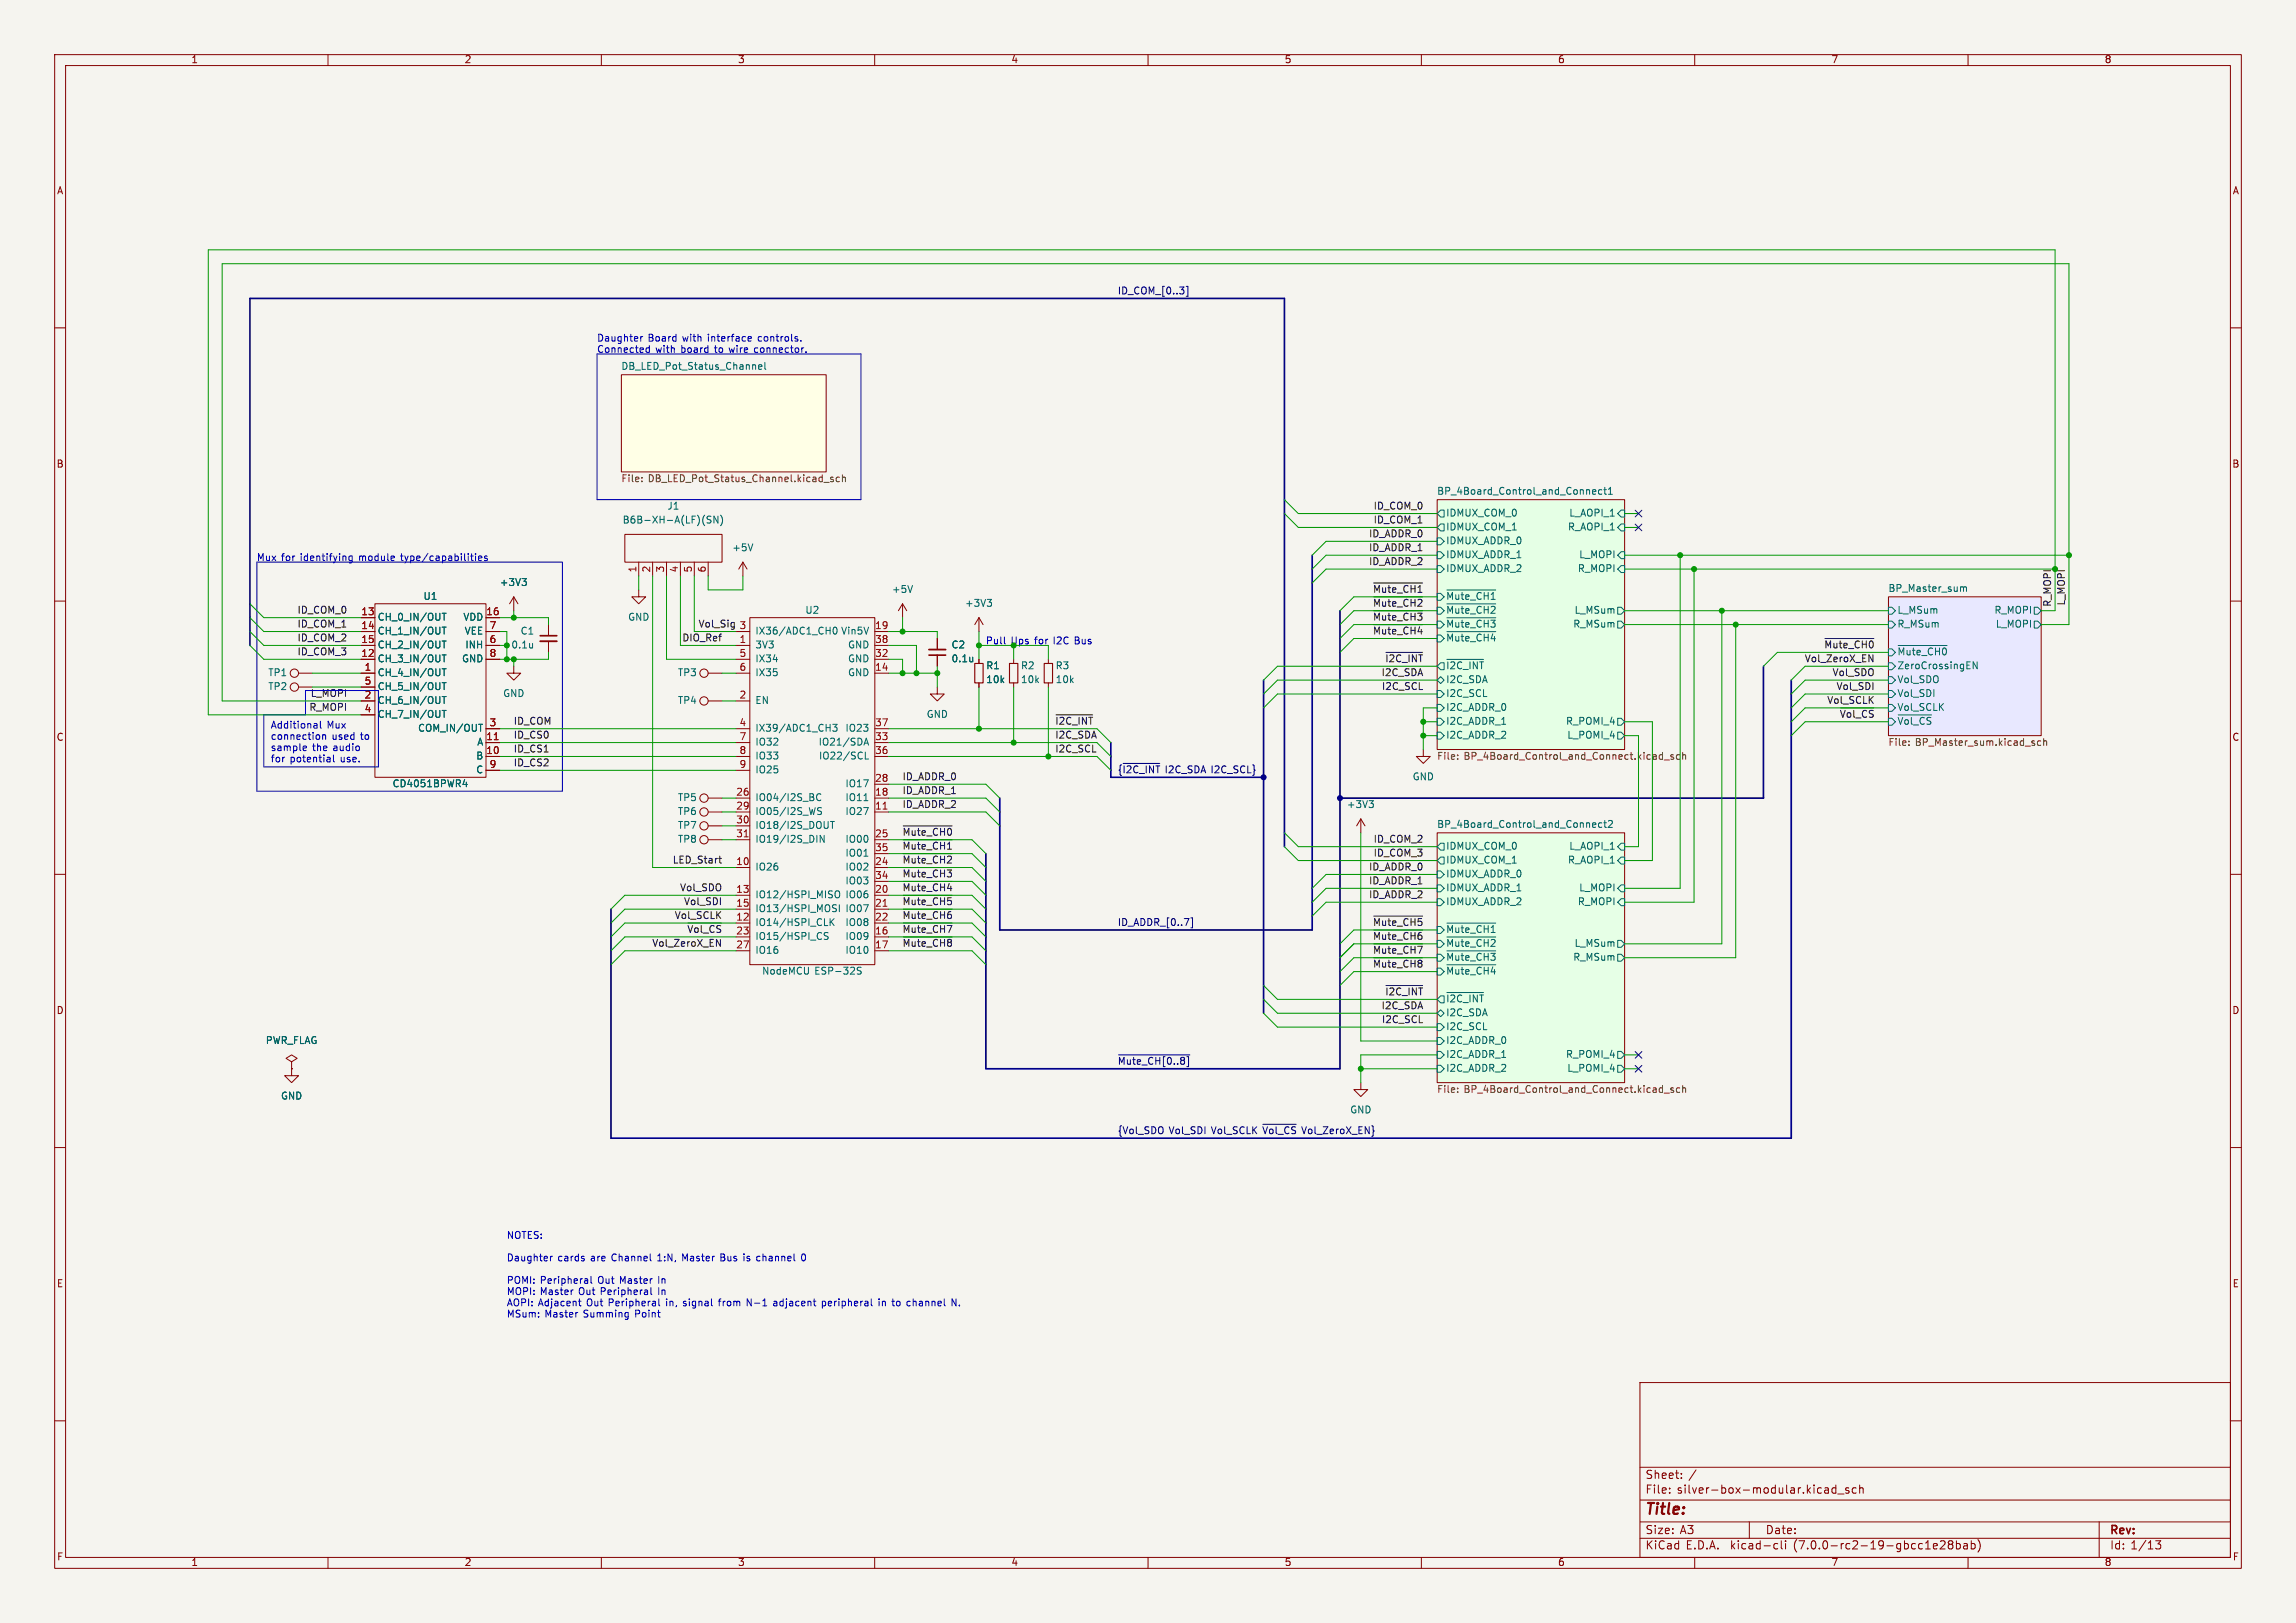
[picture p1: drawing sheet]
<svg xmlns="http://www.w3.org/2000/svg" width="420mm" height="297mm" viewBox="0 0 420 297" stroke-linecap="round" stroke-linejoin="round" font-family="sans-serif">
<defs><g id="words">
<text font-size="2.8" fill="#840000" x="301" y="277.8">Title:</text>
<g font-size="2.1" fill="#840000">
<text x="301" y="273.6">File:</text>
<text x="301" y="270.9">Sheet:</text>
<text x="306.8" y="273.6">silver-box-modular.kicad_sch</text>
<text x="308.9" y="270.9">/</text>
<text x="301" y="281">Size:</text>
<text x="307.3" y="281">A3</text>
<text x="323" y="281">Date:</text>
<text x="386" y="281.2">Rev:</text>
<text x="301" y="283.8">KiCad</text>
<text x="308.4" y="283.8">E.D.A.</text>
<text x="316.6" y="283.8">kicad-cli</text>
<text x="328.2" y="283.8">(7.0.0-rc2-19-gbcc1e28bab)</text>
<text x="386" y="283.8">Id: 1/13</text>
</g>
<g font-size="1.8" fill="#840000">
<text x="35" y="11.8">1</text>
<text x="85" y="11.8">2</text>
<text x="135" y="11.8">3</text>
<text x="185" y="11.8">4</text>
<text x="235" y="11.8">5</text>
<text x="285" y="11.8">6</text>
<text x="335" y="11.8">7</text>
<text x="385" y="11.8">8</text>
<text x="10.4" y="35.8">A</text>
<text x="408.4" y="35.8">A</text>
<text x="10.3" y="85.8">B</text>
<text x="408.3" y="85.8">B</text>
<text x="10.3" y="135.8">C</text>
<text x="408.3" y="135.8">C</text>
<text x="10.3" y="185.8">D</text>
<text x="408.3" y="185.8">D</text>
<text x="10.4" y="235.8">E</text>
<text x="408.3" y="235.8">E</text>
<text x="10.4" y="285.8">F</text>
<text x="35" y="286.8">1</text>
<text x="85" y="286.8">2</text>
<text x="135" y="286.8">3</text>
<text x="185" y="286.8">4</text>
<text x="235" y="286.8">5</text>
<text x="285" y="286.8">6</text>
<text x="335" y="286.8">7</text>
<text x="385" y="286.8">8</text>
<text x="408.4" y="285.8">F</text>
</g>
<g font-size="1.8" fill="#000084">
<text x="204.5" y="54.1">ID_COM_[0..3]</text>
<text x="204.5" y="141.7">{~{I2C_INT}I2C_SDA I2C_SCL}</text>
<text x="204.5" y="169.6">ID_ADDR_[0..7]</text>
<text x="204.5" y="195">~{Mute_CH[0..8]}</text>
<text x="204.5" y="207.7">{Vol_SDO</text>
<text x="213.9" y="207.7">Vol_SDI</text>
<text x="221.7" y="207.7">Vol_SCLK</text>
<text x="231.3" y="207.7">~{Vol_CS}</text>
<text x="238.5" y="207.7">Vol_ZeroX_EN}</text>
</g>
<g font-size="1.8" fill="#0000c2">
<text x="109.2" y="62.7">Daughter</text>
<text x="109.2" y="64.8">Connected</text>
<text x="118.6" y="62.7">Board</text>
<text x="120" y="64.8">with</text>
<text x="124.7" y="64.8">board</text>
<text x="125" y="62.7">with</text>
<text x="129.7" y="62.7">interface</text>
<text x="130.9" y="64.8">to</text>
<text x="133.7" y="64.8">wire</text>
<text x="138.4" y="64.8">connector.</text>
<text x="139" y="62.7">controls.</text>
<text x="47" y="102.9">Mux for</text>
<text x="55.1" y="102.9">identifying</text>
<text x="65.9" y="102.9">module</text>
<text x="73.6" y="102.9">type/capabilities</text>
<text x="180.3" y="118.1">Pull</text>
<text x="189.4" y="118.1">for</text>
<text x="192.9" y="118.1">I2C Bus</text>
<text x="49.5" y="133.5">Additional</text>
<text x="49.5" y="135.6">connection</text>
<text x="49.5" y="137.6">sample</text>
<text x="57.2" y="137.6">the</text>
<text x="59.9" y="133.5">Mux</text>
<text x="60.8" y="135.6">used</text>
<text x="61" y="137.6">audio</text>
<text x="66.1" y="135.6">to</text>
<text x="49.5" y="139.7">for</text>
<text x="53.1" y="139.7">potential</text>
<text x="62.4" y="139.7">use.</text>
<text x="92.7" y="226.9">NOTES:</text>
<text x="92.7" y="231">Daughter</text>
<text x="102.1" y="231">cards</text>
<text x="108.2" y="231">are</text>
<text x="112.1" y="231">Channel</text>
<text x="120.6" y="231">1:N,</text>
<text x="125.2" y="231">Master</text>
<text x="132.3" y="231">Bus</text>
<text x="136.7" y="231">is</text>
<text x="139.2" y="231">channel</text>
<text x="147.5" y="231">0</text>
<text x="92.7" y="235.1">POMI: Peripheral</text>
<text x="92.7" y="237.2">MOPI: Master</text>
<text x="92.7" y="239.2">AOPI: Adjacent</text>
<text x="106" y="237.2">Out</text>
<text x="107.4" y="239.2">Out</text>
<text x="109.5" y="235.1">Out</text>
<text x="110.1" y="237.2">Peripheral</text>
<text x="111.5" y="239.2">Peripheral</text>
<text x="113.6" y="235.1">Master</text>
<text x="120.7" y="235.1">In</text>
<text x="120.7" y="237.2">In</text>
<text x="122.1" y="239.2">in,</text>
<text x="125.4" y="239.2">signal</text>
<text x="132" y="239.2">from</text>
<text x="137.3" y="239.2">N-1</text>
<text x="142.3" y="239.2">adjacent</text>
<text x="151.3" y="239.2">peripheral</text>
<text x="161.8" y="239.2">in</text>
<text x="164.4" y="239.2">to</text>
<text x="167.2" y="239.2">channel</text>
<text x="175.5" y="239.2">N.</text>
<text x="92.7" y="241.3">MSum:</text>
<text x="99.7" y="241.3">Master</text>
<text x="106.8" y="241.3">Summing</text>
<text x="116.4" y="241.3">Point</text>
</g>
<g font-size="1.8" fill="#006464">
<text x="113.7" y="67.9">DB_LED_Pot_Status_Channel</text>
<text x="122" y="93.5">J1</text>
<text x="262.9" y="90.7">BP_4Board_Control_and_Connect1</text>
<text x="264.5" y="94.8">IDMUX_COM_0</text>
<text x="286.9" y="94.8">L_AOPI_1</text>
<text x="113.8" y="96.1">B6B-XH-A(LF)(SN)</text>
<text x="133.9" y="101.2">+5V</text>
<text x="264.5" y="97.3">IDMUX_COM_1</text>
<text x="264.5" y="99.9">IDMUX_ADDR_0</text>
<text x="286.7" y="97.3">R_AOPI_1</text>
<text x="91.4" y="107.5">+3V3</text>
<text x="264.5" y="102.4">IDMUX_ADDR_1</text>
<text x="264.5" y="105">IDMUX_ADDR_2</text>
<text x="288.5" y="105">R_MOPI</text>
<text x="288.7" y="102.4">L_MOPI</text>
<text x="69.1" y="113.9">CH_0_IN/OUT</text>
<text x="77.4" y="110">U1</text>
<text x="84.6" y="113.9">VDD</text>
<text x="114.8" y="113.9">GND</text>
<text x="147.3" y="112.6">U2</text>
<text x="163.1" y="108.8">+5V</text>
<text x="176.5" y="111.3">+3V3</text>
<text x="264.5" y="113.2">~{Mute_CH2}</text>
<text x="264.5" y="110.7">~{Mute_CH1}</text>
<text x="287.9" y="112.6">L_MSum</text>
<text x="345.4" y="108.5">BP_Master_sum</text>
<text x="347.1" y="112.6">L_MSum</text>
<text x="364.7" y="112.6">R_MOPI</text>
<text x="69.1" y="116.4">CH_1_IN/OUT</text>
<text x="69.1" y="118.9">CH_2_IN/OUT</text>
<text x="84.9" y="116.4">VEE</text>
<text x="85" y="118.9">INH</text>
<text x="93.5" y="118.9">0.1u</text>
<text x="95.2" y="116.4">C1</text>
<text x="138.2" y="118.9">3V3</text>
<text x="138.2" y="116.4">IX36/ADC1_CH0</text>
<text x="153.7" y="116.4">Vin5V</text>
<text x="155" y="118.9">GND</text>
<text x="174" y="118.9">C2</text>
<text x="264.5" y="115.7">~{Mute_CH3}</text>
<text x="264.5" y="118.3">~{Mute_CH4}</text>
<text x="287.7" y="115.1">R_MSum</text>
<text x="347.1" y="115.1">R_MSum</text>
<text x="364.9" y="115.1">L_MOPI</text>
<text x="49" y="124">TP1</text>
<text x="69.1" y="124">CH_4_IN/OUT</text>
<text x="69.1" y="121.5">CH_3_IN/OUT</text>
<text x="84.4" y="121.5">GND</text>
<text x="123.9" y="124">TP3</text>
<text x="138.2" y="121.5">IX34</text>
<text x="138.2" y="124">IX35</text>
<text x="155" y="124">GND</text>
<text x="155" y="121.5">GND</text>
<text x="174" y="121.5">0.1u</text>
<text x="180.3" y="122.7">R1</text>
<text x="180.3" y="125.3">10k</text>
<text x="186.7" y="122.7">R2</text>
<text x="186.7" y="125.3">10k</text>
<text x="193" y="122.7">R3</text>
<text x="193" y="125.3">10k</text>
<text x="264.5" y="125.3">I2C_SDA</text>
<text x="264.5" y="123.4">~{I2C_INT}</text>
<text x="347.1" y="122.7">ZeroCrossingEN</text>
<text x="347.1" y="120.8">~{Mute_CH0}</text>
<text x="347.1" y="125.3">Vol_SDO</text>
<text x="49" y="126.6">TP2</text>
<text x="69.1" y="129.1">CH_6_IN/OUT</text>
<text x="69.1" y="131.6">CH_7_IN/OUT</text>
<text x="69.1" y="126.6">CH_5_IN/OUT</text>
<text x="92" y="127.8">GND</text>
<text x="123.9" y="129.1">TP4</text>
<text x="138.2" y="129.1">EN</text>
<text x="169.5" y="131.6">GND</text>
<text x="264.5" y="127.8">I2C_SCL</text>
<text x="264.5" y="130.4">I2C_ADDR_0</text>
<text x="347.1" y="130.4">Vol_SCLK</text>
<text x="347.1" y="127.8">Vol_SDI</text>
<text x="76.4" y="134.2">COM_IN/OUT</text>
<text x="87.2" y="136.7">A</text>
<text x="138.2" y="134.2">IX39/ADC1_CH3</text>
<text x="138.2" y="136.7">IO32</text>
<text x="149.6" y="136.7">IO21/SDA</text>
<text x="154.5" y="134.2">IO23</text>
<text x="264.5" y="135.4">I2C_ADDR_2</text>
<text x="264.5" y="132.9">I2C_ADDR_1</text>
<text x="286.3" y="132.9">R_POMI_4</text>
<text x="286.6" y="135.4">L_POMI_4</text>
<text x="347.1" y="133.5">~{Vol_CS}</text>
<text x="87" y="139.3">B</text>
<text x="87" y="141.8">C</text>
<text x="138.2" y="139.3">IO33</text>
<text x="138.2" y="141.8">IO25</text>
<text x="149.7" y="139.3">IO22/SCL</text>
<text x="258.4" y="143.1">GND</text>
<text x="71.8" y="144.3">CD4051BPWR4</text>
<text x="123.9" y="146.9">TP5</text>
<text x="123.9" y="149.4">TP6</text>
<text x="138.2" y="146.9">IO04/I2S_BC</text>
<text x="138.2" y="149.4">IO05/I2S_WS</text>
<text x="154.5" y="149.4">IO27</text>
<text x="154.5" y="146.9">IO11</text>
<text x="154.5" y="144.3">IO17</text>
<text x="246.3" y="148.1">+3V3</text>
<text x="123.9" y="152">TP7</text>
<text x="123.9" y="154.5">TP8</text>
<text x="138.2" y="152">IO18/I2S_DOUT</text>
<text x="138.2" y="154.5">IO19/I2S_DIN</text>
<text x="154.5" y="154.5">IO00</text>
<text x="262.9" y="151.7">BP_4Board_Control_and_Connect2</text>
<text x="264.5" y="155.8">IDMUX_COM_0</text>
<text x="286.9" y="155.8">L_AOPI_1</text>
<text x="138.2" y="159.6">IO26</text>
<text x="154.5" y="159.6">IO02</text>
<text x="154.5" y="157">IO01</text>
<text x="264.5" y="158.3">IDMUX_COM_1</text>
<text x="264.5" y="160.8">IDMUX_ADDR_0</text>
<text x="286.7" y="158.3">R_AOPI_1</text>
<text x="138.2" y="164.7">IO12/HSPI_MISO</text>
<text x="138.2" y="167.2">IO13/HSPI_MOSI</text>
<text x="154.5" y="164.7">IO06</text>
<text x="154.5" y="167.2">IO07</text>
<text x="154.5" y="162.1">IO03</text>
<text x="264.5" y="163.4">IDMUX_ADDR_1</text>
<text x="264.5" y="165.9">IDMUX_ADDR_2</text>
<text x="288.5" y="165.9">R_MOPI</text>
<text x="288.7" y="163.4">L_MOPI</text>
<text x="138.2" y="169.7">IO14/HSPI_CLK</text>
<text x="138.2" y="172.3">IO15/HSPI_CS</text>
<text x="154.5" y="172.3">IO09</text>
<text x="154.5" y="169.7">IO08</text>
<text x="264.5" y="171.6">~{Mute_CH1}</text>
<text x="287.9" y="173.5">L_MSum</text>
<text x="138.2" y="174.8">IO16</text>
<text x="139.3" y="178.6">NodeMCU</text>
<text x="149" y="178.6">ESP-32S</text>
<text x="154.5" y="174.8">IO10</text>
<text x="264.5" y="176.7">~{Mute_CH3}</text>
<text x="264.5" y="179.2">~{Mute_CH4}</text>
<text x="264.5" y="174.2">~{Mute_CH2}</text>
<text x="287.7" y="176.1">R_MSum</text>
<text x="264.5" y="184.3">~{I2C_INT}</text>
<text x="48.6" y="191.3">PWR_FLAG</text>
<text x="264.5" y="188.8">I2C_SCL</text>
<text x="264.5" y="191.3">I2C_ADDR_0</text>
<text x="264.5" y="186.2">I2C_SDA</text>
<text x="264.5" y="196.4">I2C_ADDR_2</text>
<text x="264.5" y="193.9">I2C_ADDR_1</text>
<text x="286.3" y="193.9">R_POMI_4</text>
<text x="286.6" y="196.4">L_POMI_4</text>
<text x="51.3" y="201.5">GND</text>
<text x="246.9" y="204">GND</text>
</g>
<g font-size="1.8" fill="#725600">
<text x="113.7" y="88.6">File:</text>
<text x="118.6" y="88.6">DB_LED_Pot_Status_Channel.kicad_sch</text>
<text x="345.4" y="136.9">File:</text>
<text x="350.4" y="136.9">BP_Master_sum.kicad_sch</text>
<text x="262.9" y="139.4">File:</text>
<text x="267.8" y="139.4">BP_4Board_Control_and_Connect.kicad_sch</text>
<text x="262.9" y="200.4">File:</text>
<text x="267.8" y="200.4">BP_4Board_Control_and_Connect.kicad_sch</text>
</g>
<g font-size="1.8" fill="#0f0f0f">
<text x="251.2" y="93.4">ID_COM_0</text>
<text x="251.2" y="96">ID_COM_1</text>
<text x="250.3" y="101.1">ID_ADDR_1</text>
<text x="250.3" y="98.5">ID_ADDR_0</text>
<text x="250.3" y="103.6">ID_ADDR_2</text>
<text x="54.3" y="112.5">ID_COM_0</text>
<text x="251" y="108.7">~{Mute_CH1}</text>
<text x="251" y="111.2">~{Mute_CH2}</text>
<text x="251" y="113.8">~{Mute_CH3}</text>
<text x="375.4" y="111.2" transform="rotate(-90 375.4 111.2)">R_MOPI</text>
<text x="377.9" y="110.9" transform="rotate(-90 377.9 110.9)">L_MOPI</text>
<text x="54.3" y="115">ID_COM_1</text>
<text x="54.3" y="117.6">ID_COM_2</text>
<text x="124.7" y="117.6">DIO_Ref</text>
<text x="127.7" y="115">Vol_Sig</text>
<text x="251" y="116.3">~{Mute_CH4}</text>
<text x="333.6" y="118.8">~{Mute_CH0}</text>
<text x="54.3" y="120.1">ID_COM_3</text>
<text x="252.6" y="123.9">I2C_SDA</text>
<text x="253.3" y="121.4">~{I2C_INT}</text>
<text x="330" y="121.4">Vol_ZeroX_EN</text>
<text x="335.1" y="123.9">Vol_SDO</text>
<text x="56.5" y="130.3">R_MOPI</text>
<text x="56.7" y="127.7">L_MOPI</text>
<text x="252.7" y="126.5">I2C_SCL</text>
<text x="334.1" y="129">Vol_SCLK</text>
<text x="335.8" y="126.5">Vol_SDI</text>
<text x="336.4" y="131.5">~{Vol_CS}</text>
<text x="94" y="137.9">ID_CS1</text>
<text x="94" y="132.8">ID_COM</text>
<text x="94" y="135.4">ID_CS0</text>
<text x="193" y="137.9">I2C_SCL</text>
<text x="193" y="132.8">~{I2C_INT}</text>
<text x="193" y="135.4">I2C_SDA</text>
<text x="94" y="140.4">ID_CS2</text>
<text x="165.1" y="143">ID_ADDR_0</text>
<text x="165.1" y="148.1">ID_ADDR_2</text>
<text x="165.1" y="145.5">ID_ADDR_1</text>
<text x="165.1" y="155.7">~{Mute_CH1}</text>
<text x="165.1" y="153.1">~{Mute_CH0}</text>
<text x="251.2" y="154.4">ID_COM_2</text>
<text x="122.9" y="158.2">LED_Start</text>
<text x="165.1" y="160.8">~{Mute_CH3}</text>
<text x="165.1" y="158.2">~{Mute_CH2}</text>
<text x="250.3" y="159.5">ID_ADDR_0</text>
<text x="251.2" y="156.9">ID_COM_3</text>
<text x="124.3" y="163.3">Vol_SDO</text>
<text x="125" y="165.8">Vol_SDI</text>
<text x="165.1" y="165.8">~{Mute_CH5}</text>
<text x="165.1" y="163.3">~{Mute_CH4}</text>
<text x="250.3" y="164.6">ID_ADDR_2</text>
<text x="250.3" y="162">ID_ADDR_1</text>
<text x="119.2" y="173.5">Vol_ZeroX_EN</text>
<text x="123.3" y="168.4">Vol_SCLK</text>
<text x="125.6" y="170.9">~{Vol_CS} 23</text>
<text x="165.1" y="173.5">~{Mute_CH8}</text>
<text x="165.1" y="168.4">~{Mute_CH6}</text>
<text x="165.1" y="170.9">~{Mute_CH7}</text>
<text x="251" y="169.6">~{Mute_CH5}</text>
<text x="251" y="172.2">~{Mute_CH6}</text>
<text x="251" y="174.7">~{Mute_CH7}</text>
<text x="251" y="177.3">~{Mute_CH8}</text>
<text x="252.6" y="184.9">I2C_SDA</text>
<text x="253.3" y="182.3">~{I2C_INT}</text>
<text x="252.7" y="187.4">I2C_SCL</text>
</g>
<g font-size="1.8" fill="#a90000">
<text x="116.6" y="104.8" transform="rotate(-90 116.6 104.8)">1</text>
<text x="119.1" y="104.8" transform="rotate(-90 119.1 104.8)">2</text>
<text x="121.7" y="104.8" transform="rotate(-90 121.7 104.8)">3</text>
<text x="124.2" y="104.8" transform="rotate(-90 124.2 104.8)">4</text>
<text x="126.7" y="104.8" transform="rotate(-90 126.7 104.8)">5</text>
<text x="129.3" y="104.8" transform="rotate(-90 129.3 104.8)">6</text>
<text x="66" y="112.8">13</text>
<text x="88.9" y="112.8">16</text>
<text x="66" y="115.3">14</text>
<text x="66" y="117.9">15</text>
<text x="89.5" y="117.9">6</text>
<text x="89.5" y="115.3">7</text>
<text x="135.2" y="117.9">1</text>
<text x="135.2" y="115.3">3</text>
<text x="160" y="115.3">19</text>
<text x="160" y="117.9">38</text>
<text x="66" y="120.4">12</text>
<text x="66.6" y="122.9">1</text>
<text x="66.6" y="125.5">5</text>
<text x="89.5" y="120.4">8</text>
<text x="135.2" y="120.4">5</text>
<text x="135.2" y="122.9">6</text>
<text x="160" y="122.9">14</text>
<text x="160" y="120.4">32</text>
<text x="66.6" y="128">2</text>
<text x="66.6" y="130.6">4</text>
<text x="135.2" y="128">2</text>
<text x="88.9" y="135.6">11</text>
<text x="89.5" y="133.1">3</text>
<text x="135.2" y="133.1">4</text>
<text x="135.2" y="135.6">7</text>
<text x="160" y="135.6">33</text>
<text x="160" y="133.1">37</text>
<text x="88.9" y="138.2">10</text>
<text x="89.5" y="140.7">9</text>
<text x="135.2" y="138.2">8</text>
<text x="135.2" y="140.7">9</text>
<text x="160" y="143.3">28</text>
<text x="160" y="138.2">36</text>
<text x="134.6" y="145.8">26</text>
<text x="134.6" y="148.3">29</text>
<text x="160" y="148.3">11</text>
<text x="160" y="145.8">18</text>
<text x="134.6" y="150.9">30</text>
<text x="134.6" y="153.4">31</text>
<text x="160" y="153.4">25</text>
<text x="160" y="156">35</text>
<text x="134.6" y="158.5">10</text>
<text x="160" y="158.5">24</text>
<text x="160" y="161">34</text>
<text x="134.6" y="163.6">13</text>
<text x="134.6" y="166.1">15</text>
<text x="160" y="163.6">20</text>
<text x="160" y="166.1">21</text>
<text x="134.6" y="168.7">12</text>
<text x="134.6" y="173.7">27</text>
<text x="160" y="171.2">16</text>
<text x="160" y="173.7">17</text>
<text x="160" y="168.7">22</text>
</g>
<text font-size="1.8" fill="#009600" x="185" y="118.1">Ups</text>
</g></defs>
<path d="M0 0h420v297h-420z" fill="#f5f4ef" stroke="#f5f4ef" stroke-width=".18"/>
<g fill="none" stroke="#840000" stroke-width=".18">
<path d="M10 10h400v277h-400zM12 12h396v273h-396zM60 10v2M110 10v2M160 10v2M210 10v2M260 10v2M310 10v2M360 10v2M10 60h2M408 60h2M113.7 68.6h37.4v17.8h-37.4z"/>
<path d="M114.3 97.8h17.8v5.1h-17.8zM262.9 91.4h34.3v45.8h-34.3zM10 110h2M66 118.1h2.6M66 115.6h2.6M66 113h2.6M68.6 110.5h20.3v31.7h-20.3zM88.9 118.1h2.5M88.9 115.6h2.5M88.9 113h2.5M94 109.2l-.8 1.3M94 109.2v2.6"/>
<path d="M94 109.2l.7 1.3M100.3 114.3v2M100.3 117.3v2.1M116.8 108v1.2h1.3l-1.3 1.3-1.2-1.3h1.2M116.8 102.9v2.5M119.4 102.9v2.5M121.9 102.9v2.5M124.5 102.9v2.5M127 102.9v2.5M129.5 102.9v2.5M134.6 118.1h2.6M134.6 115.6h2.6"/>
<path d="M135.9 102.9l-.8 1.2M135.9 102.9v2.5M135.9 102.9l.8 1.2M137.2 113h22.8v63.5h-22.8zM160 118.1h2.6M160 115.6h2.6M165.1 110.5l-.8 1.3M165.1 110.5v2.5M165.1 110.5l.8 1.3M171.4 116.8v2.1M171.4 119.9v2M179.1 113l-.8 1.3"/>
<path d="M179.1 113v2.6M179.1 113l.7 1.3M345.4 109.2h28v25.4h-28zM408 110h2M54.6 125.7h2.5M54.6 123.2h2.5M66 125.7h2.6M66 123.2h2.6M66 128.3h2.6M66 120.7h2.6M66 130.8h2.6M88.9 120.7h2.5"/>
<path d="M88.9 135.9h2.5M88.9 138.4h2.5M88.9 133.4h2.5M94 121.9v1.3h-1.3l1.3 1.3 1.2-1.3h-1.2M129.5 123.2h2.6M129.5 128.3h2.6M134.6 123.2h2.6M134.6 128.3h2.6M134.6 120.7h2.6M134.6 135.9h2.6M134.6 138.4h2.6M134.6 133.4h2.6"/>
<path d="M160 123.2h2.6M160 120.7h2.6M160 135.9h2.6M160 138.4h2.6M160 133.4h2.6M171.4 125.7v1.3h1.3l-1.3 1.3-1.2-1.3h1.2M179.1 120.7v.7M179.1 125v.7M185.4 120.7v.7M185.4 125v.7M191.8 120.7v.7M191.8 125v.7"/>
<path d="M260.3 137.2v1.2h1.3l-1.3 1.3-1.2-1.3h1.2M10 160h2M88.9 141h2.5M129.5 148.6h2.6M129.5 146.1h2.6M129.5 153.7h2.6M129.5 151.1h2.6M134.6 158.8h2.6M134.6 148.6h2.6M134.6 146.1h2.6M134.6 153.7h2.6M134.6 151.1h2.6"/>
<path d="M134.6 141h2.6M160 158.8h2.6M160 148.6h2.6M160 146.1h2.6M160 153.7h2.6M160 143.5h2.6M160 156.2h2.6M248.9 149.9l-.7 1.2M248.9 149.9v2.5M248.9 149.9l.8 1.2M262.9 152.4h34.3v45.7h-34.3zM408 160h2"/>
<path d="M134.6 168.9h2.6M134.6 163.8h2.6M134.6 166.4h2.6M134.6 171.5h2.6M134.6 174h2.6M160 168.9h2.6M160 163.8h2.6M160 166.4h2.6M160 171.5h2.6M160 174h2.6M160 161.3h2.6M53.3 195.6v1.3h1.3l-1.3 1.2-1.2-1.2h1.2"/>
<path d="M53.3 194.3l1.1-.6-1.1-.7-1 .7 1 .6v1.3M53.3 195.6h.1M248.9 198.1v1.3h1.3l-1.3 1.3-1.3-1.3h1.3M10 210h2M408 210h2M10 260h2M300 253h108v32h-108zM408 260h2M300 278.5h108M300 274.5h108M300 268.5h108M305.4 273.1v.2"/>
<path d="M305.4 272.3v.2M307.6 270.4v.2M307.6 269.6v.2M320 278.5v3M334.4 272.3l.1 1M334.5 273.2l-.2 .1M334.5 272.6l-.2 .1M335.8 271.8v1.5M335.8 272.3h-.4l-.3 .2v.5l.1 .2h.6M336.2 273.4h1.1M338.2 272.3h-.4l-.2 .2 .1 .2 .5 .1v.4h-.6M339.5 272.3h-.4l-.3 .2v.5l.2 .2h.5"/>
<path d="M340.2 272.4l.2-.1h.3l.1 1M340.2 271.8v1.5M384 278.5v6.5M60 285v2M110 285v2M160 285v2M210 285v2M260 285v2M300 281.5h108M310 285v2M324.8 282.5h.4M325.2 283.4l-.4 .1"/>
<path d="M325.8 282v1.2l.2 .3M326.6 282v.1M326.6 282.5v1M354.9 282.1l.6-.1 .2 .1 .1 .3-.9 1.1h.9M356.7 282.6l-.3 .3v.4l.3 .2h.2l.3-.3v-.5l-.3-.1M356.7 282.6l-.3-.3 .3-.3h.2l.3 .2-.3 .4M356.7 282.6h.2M357.9 282.5h.4l.3 .2v.5l-.2 .2h-.5M357.9 282v1.5M359.2 282.5h.6l.1 1M359.9 282.8l-.5 .1a.29 .29 0 0 0-.2 .3 .29 .29 0 0 0 .2 .3l.5-.1M360 285v2"/>
<path d="M360.6 282.5h.4l.3 .2v.5l-.1 .2h-.6M360.6 282v1.5M361.8 281.7a1.72 1.72 0 0 1 0 2.3M394.3 282h.9l-.5 .5 .5 .2v.6l-.2 .2-.6-.1"/>
<circle cx="53.8" cy="123.2" r=".76"/>
<circle cx="53.8" cy="125.7" r=".76"/>
<circle cx="128.8" cy="123.2" r=".76"/>
<circle cx="128.8" cy="128.3" r=".76"/>
<circle cx="128.8" cy="146" r=".76"/>
<circle cx="128.8" cy="151.1" r=".76"/>
<circle cx="128.8" cy="148.6" r=".76"/>
<circle cx="128.8" cy="153.7" r=".76"/>
</g>
<path d="M113.7 68.6h37.4v17.8h-37.4z" fill="#ffffe6" stroke="#ffffe6" stroke-width=".18"/>
<path d="M345.4 109.2h28v25.4h-28z" fill="#e8e8ff" stroke="#e8e8ff" stroke-width=".18"/>
<path d="M262.9 91.4h34.3v45.8h-34.3z" fill="#e5ffe5" stroke="#e5ffe5" stroke-width=".18"/>
<path d="M262.9 152.4h34.3v45.7h-34.3z" fill="#e6ffe6" stroke="#e6ffe6" stroke-width=".18"/>
<g fill="none" stroke="#006464" stroke-width=".18">
<path d="M138.8 67.2l.6-.2-.1-.2-.4-.1-.1 .2v.6h.5M139.9 66.3v1.1l.2 .2M129.3 94.8l.8 .6-.3 .3h-.5M130.1 94.5l-.5-.1-.3 .3M131.3 94.4v1.3l-.7-1.3v1.3M131.8 94.3a1.46 1.46 0 0 1 0 1.9M137.7 99.5l-.4 1.3M262.9 98.4h.6l.7 .7-.7 .6h-.6zM263.5 95.9h.7v1.3h-.7l-.6-.7zM263.5 93.3h.7v1.3h-.7l-.6-.6zM291.4 90.4h.5M291.4 89.7l.3-.1 .2 .3-.6 .1"/>
<path d="M293 89.7l-.4-.1-.2 .2 .1 .6h.5M293.4 89.6h.5M293.6 89.2v1.1l.3 .2M294.2 90.5h.7M294.2 89.5l.4-.3v1.3M296.5 93.3h.7v1.3h-.7l-.6-.6zM296.5 95.9h.7v1.3h-.7l-.6-.7zM80.9 114.8h.7M80.9 119.8h.7M80.9 112.2h.7M80.9 117.3h.7M81.2 112.2v1.3"/>
<path d="M81.2 114.8v1.2M81.2 117.3v1.3M81.2 119.8v1.3M95.5 105.9h.8l-.4 .5M96 106.4l.3 .2v.3l-.3 .2M152.5 114.9l.2-.1a.68 .68 0 0 1 .4 .6 .68 .68 0 0 1-.4 .6l-.3-.4zM166.9 107.1l-.4 1.3M180.6 109.7h.8l-.5 .5M181.1 110.2l.3 .2v.3l-.3 .3M262.9 113.7h.6l.7 .6-.7 .6h-.6zM262.9 116.2h.6l.7 .6-.7 .7h-.6zM262.9 111.1h.6l.7 .7-.7 .6h-.6z"/>
<path d="M262.9 108.6h.6l.7 .6-.7 .7h-.6zM262.9 101h.6l.7 .6-.7 .6h-.6zM262.9 103.5h.6l.7 .6-.7 .7h-.6zM264.7 113h8.9M264.7 115.6h8.9M264.7 110.5h8.9M264.7 108h8.9M264.8 109.7v-1.3l.5 .9 .4-.9v1.3M264.8 112.2v-1.2l.5 .9 .4-.9v1.2M264.8 114.8v-1.3l.5 .9 .4-.9v1.3M264.8 117.3v-1.3l.5 .9 .4-.9v1.3M267.4 108.4v1.1"/>
<path d="M267.4 111v1M267.4 113.5v1.1M267.4 116v1.1M271 108.5l-.3-.1-.3 .1-.2 .5M271.5 108.4v1.3M271.5 111v1.2M271.5 113.5v1.3M271.5 116v1.3M272.2 108.4v1.3M272.2 111v1.2M272.2 113.5v1.3M272.2 116v1.3"/>
<path d="M272.8 108.8l.3-.4v1.3M273.1 116l-.3 .9M295.9 111.1h.6l.7 .7-.7 .6h-.6zM295.9 113.7h.6l.7 .6-.7 .6h-.6zM296.5 101h.7v1.2h-.7l-.6-.6zM296.5 103.5h.7v1.3h-.7l-.6-.7zM345.4 111.1h.7l.6 .7-.6 .6h-.7zM345.4 113.7h.7l.6 .6-.6 .6h-.7zM345.4 118.7h.7l.6 .7-.6 .6h-.7zM347.2 118.1h9M347.4 119.8v-1.2l.4 .9 .4-.9v1.2M350 118.6v1.1"/>
<path d="M353.5 118.7l-.2-.1h-.3l-.3 .5M354 118.6v1.2M354.8 118.6v1.2M355.3 119.1l.3-.5 .3 .1 .1 .4M359 107.4l.2 .2M359.2 107.6v.6M359.2 107.6l.1-.2h.4v.8M372.1 113.7h.6l.7 .6-.7 .6h-.6zM372.1 111.1h.6l.7 .7-.7 .6h-.6zM80.9 122.4h.7M80.9 127.5h.7M80.9 130h.7"/>
<path d="M80.9 124.9h.7M81.2 122.4v1.3M81.2 124.9v1.3M81.2 127.5v1.2M81.2 130v1.3M87.5 132.5h.8M152.3 132.5h.8l-.4 .5 .4 .2v.5l-.2 .1-.6-.1M158 136.4l.5-1.3 .4 1.3M158.2 136h.6M158.3 137.6v1.3h.6M262.9 134h.6l.7 .6-.7 .7h-.6zM262.9 131.4h.6l.7 .7-.7 .6h-.6z"/>
<path d="M262.9 126.4h.6l.7 .6-.7 .6h-.6zM262.9 128.9h.6l.7 .6-.7 .7h-.6zM263.5 123.8l.7 .7-.7 .6-.6-.6zM263.5 121.3h.7v1.3h-.7l-.6-.7zM264.7 120.7h6.7M264.8 121.1v1.3M265.4 121.2l.5-.1 .2 .4M267.4 121.2l-.3-.1-.3 .1-.2 .5M268.9 121.1v1.3M270.2 121.1v1.3l-.7-1.3v1.3M270.6 121.1h.8M271 121.1v1.3"/>
<path d="M295.9 134h.6l.7 .6-.7 .7h-.6zM295.9 131.4h.6l.7 .7-.7 .6h-.6zM345.4 121.3h.7l.6 .6-.6 .7h-.7zM345.4 123.8h.7l.6 .7-.6 .6h-.7zM345.4 128.9h.7l.6 .6-.6 .7h-.7zM345.4 131.4h.7l.6 .7-.6 .6h-.7zM345.4 126.4h.7l.6 .6-.6 .6h-.7zM347.2 131.3l.4 1.2 .5-1.2M347.2 130.8h6.1M349.6 131.3v1.1M352 131.4l-.3-.1h-.3l-.2 .5M353.2 131.3h-.5l-.2 .3"/>
<path d="M361.7 121.1v1.3l-.8-1.3v1.3M84.7 143.6h.8M85.3 143.1v.9M150.2 145.4a.6 .6 0 0 0-.9 .4 .6 .6 0 0 0 .6 .7l.3-.1M150.3 147.8h-.5l-.3 .2 .2 .3 .5 .3v.3l-.2 .2-.5-.1M150.8 152.9v1.2l-.8-1.2v1.2M151.9 150.3h.7M152.3 150.3v1.3M158 146.5h.8M158 156.7h.8M250.4 146.5h.8l-.4 .5M251 147l.2 .2v.3l-.2 .3"/>
<path d="M262.9 159.4h.6l.7 .6-.7 .7h-.6zM263.5 156.8h.7v1.3h-.7l-.6-.6zM263.5 154.3h.7v1.3h-.7l-.6-.7zM291.5 150.6h.4v.3l-.6 .1M291.9 151.4h-.4M293 150.6h-.4l-.2 .2 .1 .6h.5M293.4 150.6h.5M293.6 150.1v1.1l.3 .2M294.2 150.3l.5-.2 .2 .4-.7 .9h.7M296.5 154.3h.7v1.3h-.7l-.6-.7zM296.5 156.8h.7v1.3h-.7l-.6-.6zM151.5 170.7l-.5-.1-.2 .3 .1 .3 .5 .2v.4l-.2 .1h-.4"/>
<path d="M151.8 168.1v1.3M152 168.7l.6 .7M152.5 166.2l.4 .1 .1 .3-.2 .2h-.4M152.5 165.6h.5M152.6 168.1l-.8 .7M152.8 163.2l.3-.2a.43 .43 0 0 1 .5 .5v.4a.42 .42 0 0 1-.4 .4 .42 .42 0 0 1-.4-.4zM153.5 165.6v1.2M156.8 177.4l.7 .5-.2 .4-.5-.1M157.5 177.1l-.5-.1-.2 .2M262.9 174.6h.6l.7 .7-.7 .6h-.6zM262.9 177.2h.6l.7 .6-.7 .6h-.6zM262.9 172.1h.6l.7 .6-.7 .7h-.6z"/>
<path d="M262.9 169.5h.6l.7 .7-.7 .6h-.6zM262.9 161.9h.6l.7 .7-.7 .6h-.6zM262.9 164.5h.6l.7 .6-.7 .6h-.6zM264.7 174h8.9M264.7 176.5h8.9M264.7 171.5h8.9M264.7 168.9h8.9M264.8 170.6v-1.2l.5 .9 .4-.9v1.2M264.8 173.2v-1.3l.5 .9 .4-.9v1.3M264.8 175.7v-1.2l.5 .9 .4-.9v1.2M264.8 178.3v-1.3l.5 .9 .4-.9v1.3M267.4 169.4v1.1"/>
<path d="M267.4 171.9v1.1M267.4 174.5v1M267.4 177v1.1M271 169.5l-.3-.1h-.3l-.2 .5M271.5 169.4v1.2M271.5 171.9v1.3M271.5 174.5v1.2M271.5 177v1.3M272.2 169.4v1.2M272.2 171.9v1.3M272.2 174.5v1.2M272.2 177v1.3"/>
<path d="M272.8 169.7l.3-.3v1.2M273.1 176.9l-.3 .9M295.9 172.1h.6l.7 .6-.7 .7h-.6zM295.9 174.6h.6l.7 .7-.7 .6h-.6zM296.5 161.9h.7v1.3h-.7l-.6-.6zM296.5 164.5h.7v1.2h-.7l-.6-.6zM262.9 194.9h.6l.7 .7-.7 .6h-.6zM262.9 192.4h.6l.7 .6-.7 .7h-.6zM262.9 187.3h.6l.7 .7-.7 .6h-.6zM262.9 189.9h.6l.7 .6-.7 .6h-.6zM262.9 185.4l.6-.6 .7 .6-.7 .7zM263.5 182.2h.7v1.3h-.7l-.6-.6z"/>
<path d="M264.7 181.6h6.7M264.8 182.1v1.2M265.4 182.2l.5-.1 .2 .3M267.4 182.2l-.3-.1h-.3l-.2 .5M268.9 182.1v1.2M270.2 182.1v1.2l-.7-1.2v1.2M270.6 182.1h.8M271 182.1v1.2M295.9 194.9h.6l.7 .7-.7 .6h-.6zM295.9 192.4h.6l.7 .6-.7 .7h-.6z"/>
</g>
<g fill="none" stroke="#725600" stroke-width=".18">
<path d="M117.4 88v.2M117.4 87.4v.1M150.7 88.3h1M152.4 87.4l-.3-.1-.2 .2 .1 .2 .4 .1v.3h-.5M153.6 87.4l-.4-.1-.3 .2 .2 .6h.5M154.1 87.4l.2-.1 .3 .1v.8M154.1 86.9v1.3M266.6 138.8v.2M266.6 138.2v.1M303.7 138.1l.4 .1M304.1 137.7v1.3M304.1 138.9l-.4 .1"/>
<path d="M304.4 139.1h1M306.1 138.2l-.3-.1-.2 .2 .1 .2 .4 .1v.3h-.5M307.3 138.2l-.4-.1-.3 .2 .2 .6h.5M307.8 138.2l.2-.1 .3 .1v.8M307.8 137.7v1.3M349.2 136.3v.1M349.2 135.6v.1M373.3 135.6h-.4l-.2 .2 .1 .6h.5M373.8 135.7l.2-.1h.3l.1 .8M373.8 135.1v1.3M266.6 199.8v.1M266.6 199.1v.1"/>
<path d="M303.7 199.1h.4M304.1 198.6v1.3M304.1 199.9h-.4M306.1 199.1h-.3l-.2 .1 .1 .2 .4 .2v.3h-.5M307.3 199.1h-.4l-.3 .2 .2 .6h.5M307.8 198.6v1.3M307.8 199.2l.2-.1h.3v.8M304.4 200h1"/>
</g>
<path d="M90.4 135.4h.7M136.1 153.1h.8M161.5 148.1h.8M161.5 165.8h.8" fill="none" stroke="#a90000" stroke-width=".18"/>
<path d="M98.8 117.3h3.1M169.9 118.9h3.1" fill="none" stroke="#840000" stroke-width=".33"/>
<path d="M98.8 116.3h3.1M169.9 119.9h3.1" fill="none" stroke="#840000" stroke-width=".3"/>
<path d="M178.3 121.4h1.5v3.6h-1.5zM184.7 121.4h1.5v3.6h-1.5zM191 121.4h1.5v3.6h-1.5z" fill="none" stroke="#840000" stroke-width=".2"/>
<g fill="none" stroke="#0f0f0f" stroke-width=".18">
<path d="M134.2 113.9l.1 .1M134.3 113.9v1.2M134.3 114.7l-.1 .1M251.3 106.7h8.9M251.3 109.2h8.9M251.3 114.3h8.9M251.3 111.8h8.9M253.5 119.4h6.7M333.8 116.8h9M341.9 119.8l.7 1.3v-1.3M193.2 130.8h6.7M336.7 129.5h6.1"/>
<path d="M131.5 157.1h.5M131.7 157.8l.3 .1M165.2 153.7h9M165.2 158.8h9M165.2 156.2h9M165.2 151.1h9M125.9 168.9h6.1M131.1 171.9l.7 1.3v-1.3M165.2 171.5h9M165.2 166.4h9M165.2 163.8h9M165.2 161.3h9"/>
<path d="M165.2 168.9h9M251.3 172.7h8.9M251.3 167.6h8.9M251.3 175.3h8.9M251.3 170.2h8.9M253.5 180.3h6.7"/>
</g>
<g fill="none" stroke="#000084" stroke-width=".18">
<path d="M217 52.4h.3v1.8h-.3M299.1 93.4l1.2 1.2M299.1 95.9l1.2 1.2M300.3 93.4l-1.2 1.2M300.3 95.9l-1.2 1.2M205.4 139.7h6.7M217.8 168h.3v1.8h-.3M204.6 193h13M299.1 195l1.2 1.2M299.1 192.4l1.2 1.2M300.3 195l-1.2 1.2M300.3 192.4l-1.2 1.2"/>
<path d="M231 205.7h6.1"/>
</g>
<g fill="none" stroke="#0000c2" stroke-width=".18">
<path d="M109.2 64.8h48.3v26.6h-48.3zM117.2 61.6v.8M117.6 61.6l-.4 .2M118.3 64.4h.5M118.3 63.7h.5M118.8 63.2v1.3M136.9 61.7l.4-.1 .1 .3-.6 .1M136.9 62.4h.5M146.5 62.3v.1M147.4 64.4v.1M47 102.9h55.9v41.9h-55.9zM64.4 101.7v1.1l-.2 .2h-.3"/>
<path d="M64.4 101.8l-.3-.1-.3 .3 .1 .5h.5M87 101.3v.1M87 101.7v.9M87.5 102.2l.6-.2v-.2l-.4-.1-.2 .2 .1 .6h.5M89.1 101.8l-.3-.1-.2 .2 .1 .2 .4 .1v.3h-.5M183.8 117.8h.1M48.3 130.8h7.6v-4.4h13.3v13.9h-20.9zM55.6 136.5l.4 .1 .1 .2-.6 .1M56 137.3l-.4 .1M57.6 132.4h.2l.2 .2v.7M58 133.2l-.4 .1M58 132.7l-.4 .1"/>
<path d="M58.6 132v1.1l.2 .2M59 134.5v.8M59 134.6l.2-.1h.3l.1 .8M60.2 138.6l.2 .2v.6M60.4 139.4h-.4M60.4 138.9h-.4M61 138.2v1l.2 .2M100.7 229.9v.8M101.1 229.9l-.4 .2M105.8 238.1h.5M106 237.7v1.1l.3 .2M107.3 234l.2 .2v.7"/>
<path d="M107.5 234.8l-.1 .1M107.5 234.3l-.1 .1M108.1 233.6v1.1l.2 .2M119.1 235.6v1.1l.1 .2M120.5 237.7v1.1l.2 .2M131.4 238.1h.5M136.1 229.5v.1M136.1 229.9v.8M136.7 239v-1.3l.7 1.3M138.5 230.6l.2 .1M138.7 229.9l-.2 .1M141.9 238.1l-.3 .1"/>
<path d="M142 238.5h-.3l-.2 .2 .1 .2 .4 .1M147 229.5a.68 .68 0 0 0-.4 .6 .68 .68 0 0 0 .4 .6M150.4 238.9l.4 .1M150.4 238.1v1.3M150.8 238.1l-.4 .1M160.8 237.7v.1M160.8 238.1v.9M166.4 238.1l.1 .1M166.5 238.9l-.1 .1M174.9 237.7v1.3l-.7-1.3v1.3M114.8 240.2h.1M114.9 240.2v1l-.1 .2"/>
<path d="M114.9 241h-.1"/>
</g>
<path d="M45.7 118.1v-63.5h189.2v100.3M240 101.6v68.6h-57.1v-24.1M245.1 111.8v83.8h-64.8v-39.4M203.2 135.9v6.3h27.9M231.1 124.5v60.9M322.6 121.9v24.2h-77.5M327.7 124.5v83.8h-215.9v-41.9" fill="none" stroke="#000084" stroke-width=".3"/>
<g fill="none" stroke="#009600" stroke-width=".18">
<path d="M234.9 91.4l2.6 2.6h25.4M234.9 94l2.6 2.5h25.4M262.9 99.1h-20.3l-2.6 2.5M297.2 94h2.5M297.2 96.5h2.5M45.7 118.1l2.6 2.6h17.7M45.7 113l2.6 2.6h17.7M45.7 115.6l2.6 2.5h17.7M45.7 110.5l2.6 2.5h17.7M91.4 115.6h1.3v5.1M91.4 118.1h1.3M91.4 113h8.9v1.3"/>
<path d="M94 111.8v1.2M100.3 119.4v1.3h-8.9M116.8 105.4v2.6M119.4 105.4v53.4h15.2M121.9 105.4v15.3h12.7M124.5 105.4v12.7h10.1M127 105.4v10.2h7.6M129.5 105.4v2.6h6.4v-2.6M162.6 115.6h8.8v1.2M162.6 118.1h5v5.1M165.1 113v2.6M179.1 118.1h12.7v2.6"/>
<path d="M179.1 115.6v5.1M185.4 118.1v2.6M262.9 111.8h-15.3l-2.5 2.5M262.9 104.1h-20.3l-2.6 2.6M262.9 101.6h-20.3l-2.6 2.5M262.9 114.3h-15.3l-2.5 2.5M262.9 109.2h-15.3l-2.5 2.6M262.9 116.8h-15.3l-2.5 2.6M297.2 111.8h48.2M297.2 104.1h78.7M297.2 101.6h81.3M297.2 114.3h48.2"/>
<path d="M307.3 101.6v61h-10.1M309.9 104.1v61h-12.7M315 111.8v60.9h-17.8M317.5 114.3v61h-20.3M345.4 119.4h-20.3l-2.5 2.5M373.4 114.3h5.1v-66h-337.9v80h25.4M373.4 111.8h2.5v-66.1h-337.8v85.1h27.9M57.1 123.2h8.9M57.1 125.7h8.9M91.4 133.4h43.2M91.4 138.4h43.2M91.4 135.9h43.2"/>
<path d="M94 120.7v1.2M132.1 123.2h2.5M132.1 128.3h2.5M162.6 120.7h2.5v2.5M162.6 123.2h8.8M162.6 133.4h38.1l2.5 2.5M162.6 138.4h38.1l2.5 2.6M162.6 135.9h38.1l2.5 2.5M171.4 121.9v3.8M179.1 125.7v7.7M185.4 125.7v10.2M191.8 125.7v12.7"/>
<path d="M260.3 132.1h2.6M260.3 134.6h2.6M262.9 124.5h-29.2l-2.6 2.5M262.9 127h-29.2l-2.6 2.5M262.9 121.9h-29.2l-2.6 2.6M262.9 129.5h-2.6v7.7M297.2 132.1h5.1v25.4h-5.1M297.2 134.6h2.5v20.3h-2.5M345.4 132.1h-15.2l-2.5 2.5M345.4 124.5h-15.2l-2.5 2.5M345.4 127h-15.2l-2.5 2.5M345.4 121.9h-15.2l-2.5 2.6"/>
<path d="M345.4 129.5h-15.2l-2.5 2.6M91.4 141h43.2M132.1 148.6h2.5M132.1 146.1h2.5M132.1 153.7h2.5M132.1 151.1h2.5M162.6 156.2h15.2l2.5 2.6M162.6 148.6h17.7l2.6 2.5M162.6 143.5h17.7l2.6 2.6M162.6 146.1h17.7l2.6 2.5M162.6 153.7h15.2l2.5 2.5M162.6 158.8h15.2l2.5 2.5"/>
<path d="M234.9 152.4l2.6 2.5h25.4M234.9 154.9l2.6 2.6h25.4M248.9 152.4v38.1h14M134.6 174h-20.3l-2.5 2.5M134.6 163.8h-20.3l-2.5 2.6M134.6 171.5h-20.3l-2.5 2.5M134.6 166.4h-20.3l-2.5 2.5M134.6 168.9h-20.3l-2.5 2.6M162.6 174h15.2l2.5 2.5M162.6 163.8h15.2l2.5 2.6M162.6 161.3h15.2l2.5 2.5M162.6 171.5h15.2l2.5 2.5"/>
<path d="M162.6 166.4h15.2l2.5 2.5M162.6 168.9h15.2l2.5 2.6M262.9 162.6h-20.3l-2.6 2.5M262.9 160h-20.3l-2.6 2.6M262.9 172.7h-15.3l-2.5 2.6M262.9 175.3h-15.3l-2.5 2.5M262.9 170.2h-15.3l-2.5 2.5M262.9 165.1h-20.3l-2.6 2.5M262.9 177.8h-15.3l-2.5 2.5M231.1 182.9l2.6 2.5h29.2M231.1 185.4l2.6 2.6h29.2M231.1 180.3l2.6 2.6h29.2"/>
<path d="M248.9 195.6h14M262.9 193h-14v5.1M297.2 195.6h2.5M297.2 193h2.5"/>
</g>
<g fill="#009600" stroke="#009600" stroke-width=".18">
<circle cx="375.9" cy="104.1" r=".46"/>
<circle cx="378.5" cy="101.6" r=".46"/>
<circle cx="315" cy="111.8" r=".46"/>
<circle cx="307.3" cy="101.6" r=".46"/>
<circle cx="309.9" cy="104.1" r=".46"/>
<circle cx="260.3" cy="132.1" r=".46"/>
<circle cx="260.3" cy="134.6" r=".46"/>
<circle cx="248.9" cy="195.6" r=".46"/>
<circle cx="317.5" cy="114.3" r=".46"/>
<circle cx="179.1" cy="133.4" r=".46"/>
<circle cx="171.4" cy="123.2" r=".46"/>
<circle cx="185.4" cy="135.9" r=".46"/>
<circle cx="94" cy="113" r=".46"/>
<circle cx="179.1" cy="118.1" r=".46"/>
<circle cx="94" cy="120.7" r=".46"/>
<circle cx="92.7" cy="118.1" r=".46"/>
<circle cx="92.7" cy="120.7" r=".46"/>
<circle cx="165.1" cy="123.2" r=".46"/>
<circle cx="165.1" cy="115.6" r=".46"/>
<circle cx="167.6" cy="123.2" r=".46"/>
<circle cx="191.8" cy="138.4" r=".46"/>
</g>
<g fill="#000084" stroke="#000084" stroke-width=".18">
<circle cx="231.1" cy="142.2" r=".46"/>
<circle cx="245.1" cy="146.1" r=".46"/>
</g>
<use href="#words"/>
</svg>
